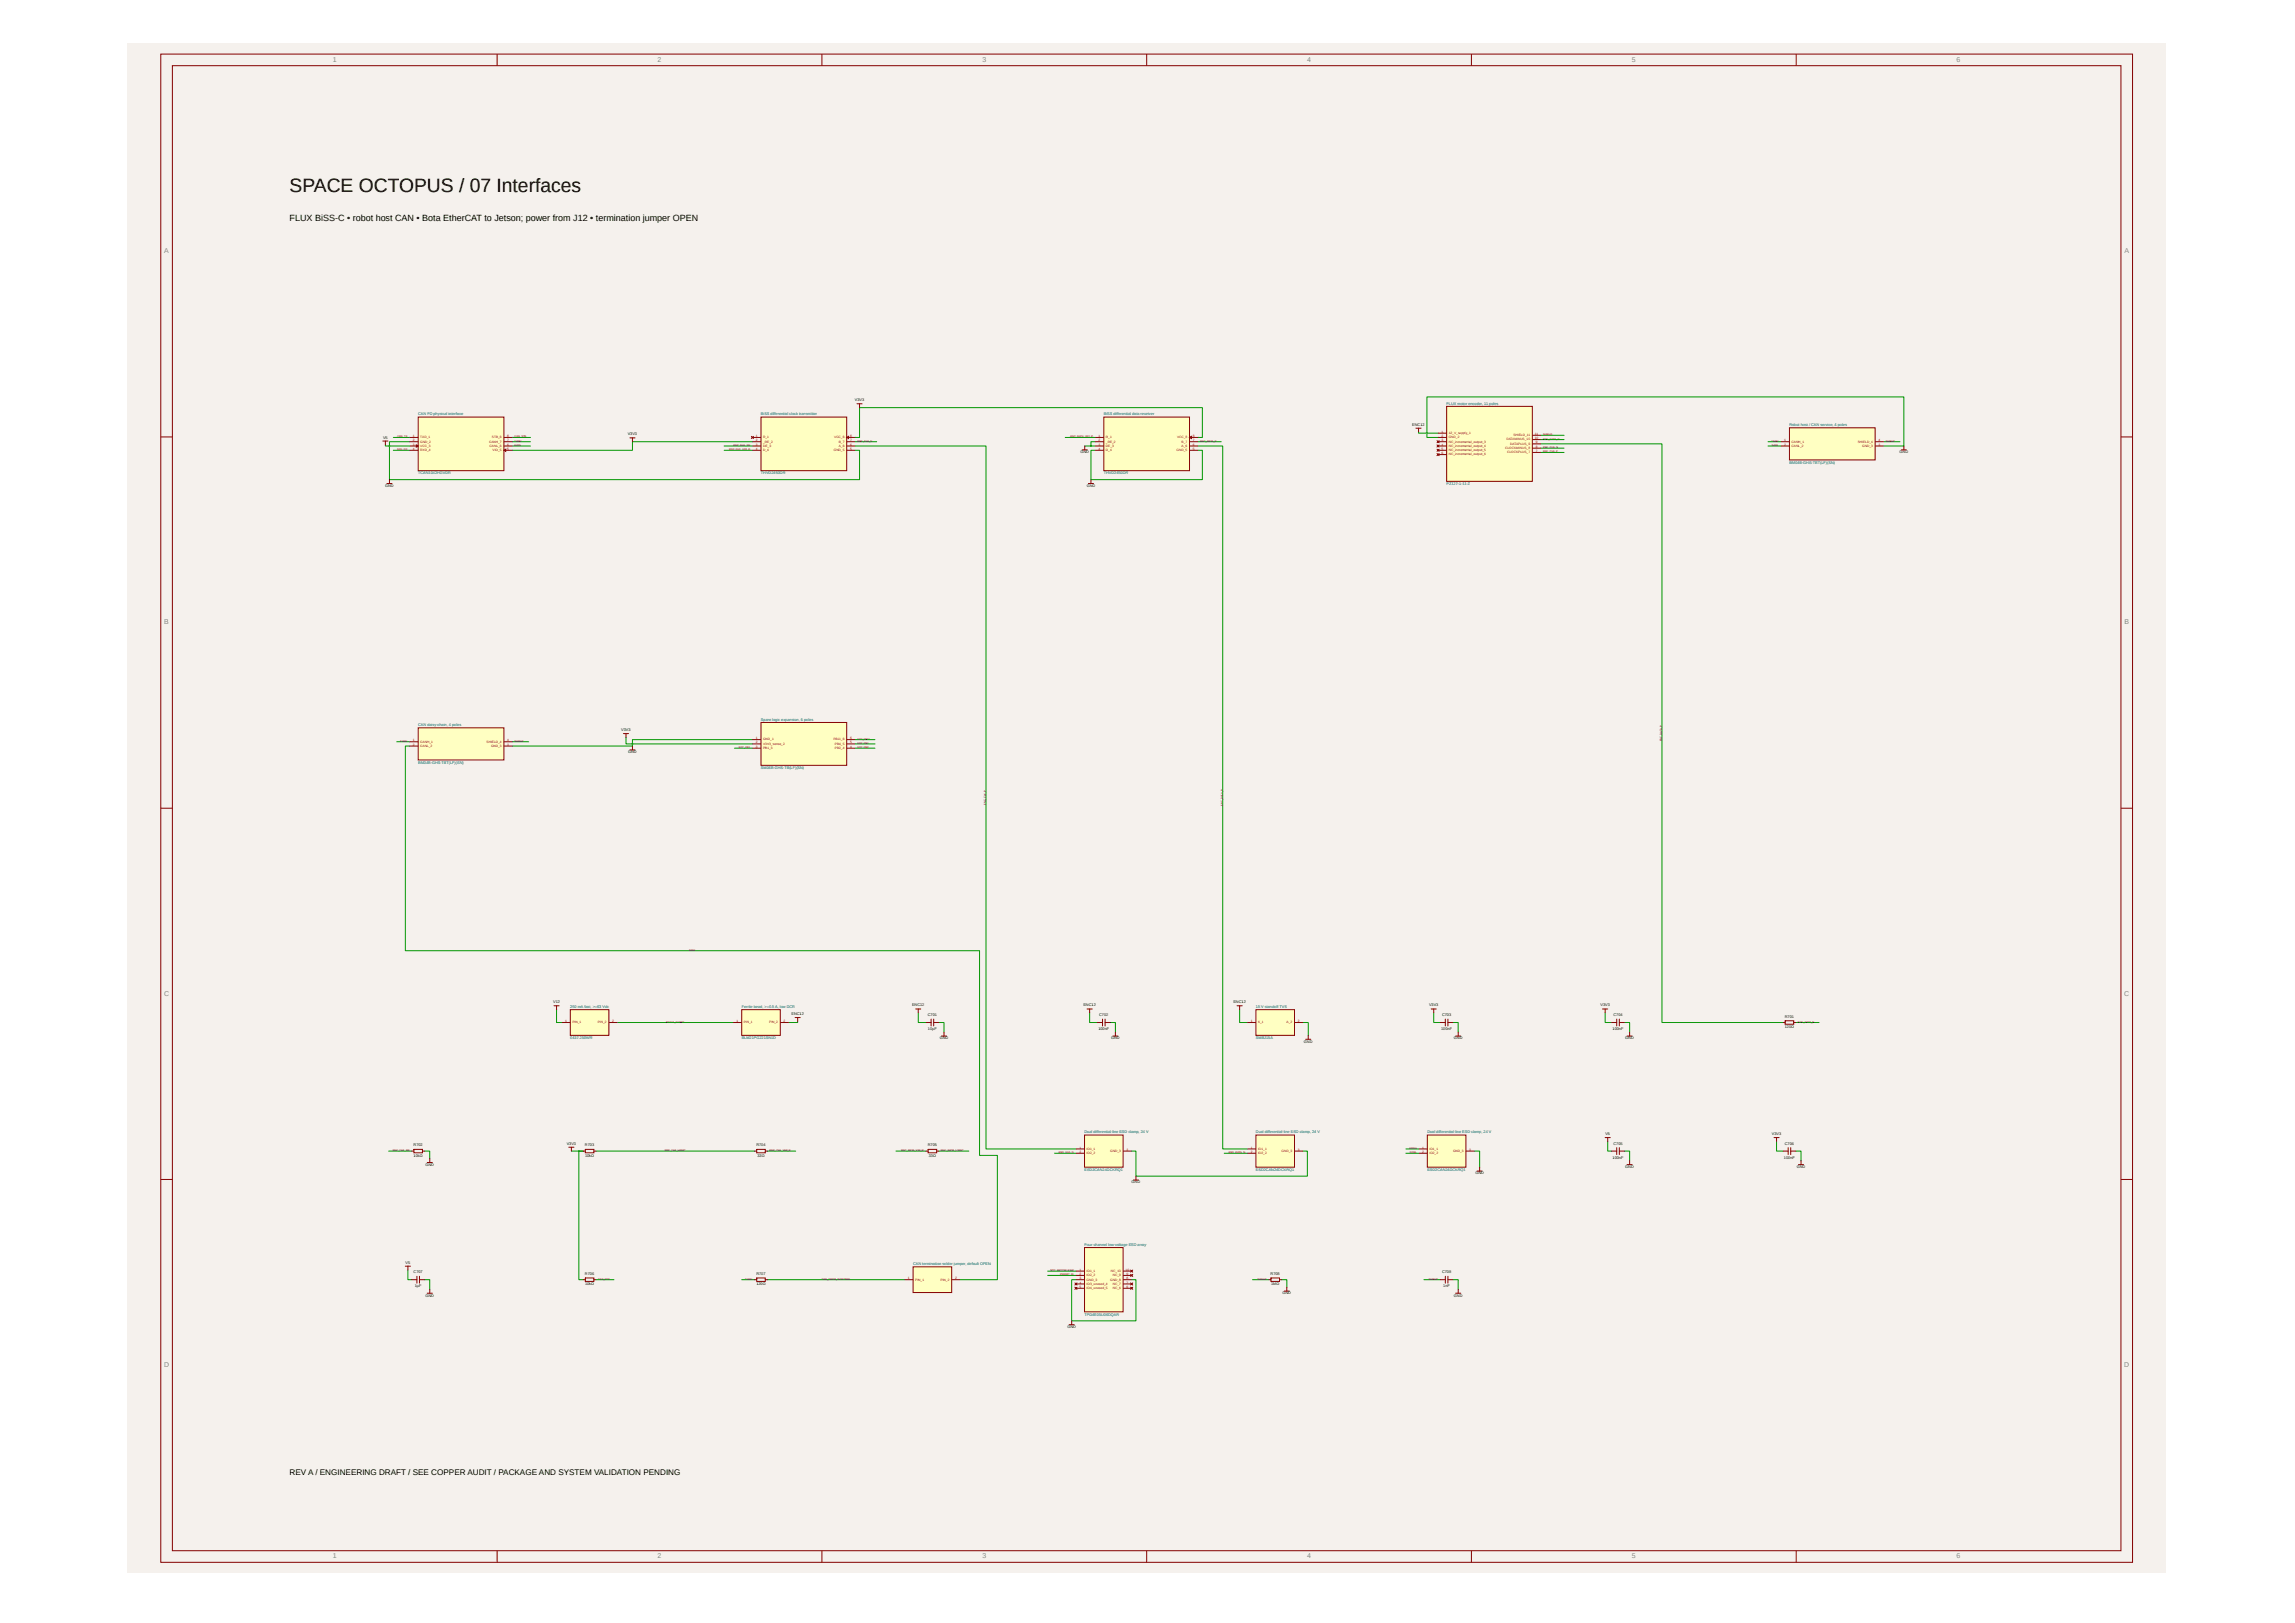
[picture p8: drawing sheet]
<svg xmlns="http://www.w3.org/2000/svg" width="420mm" height="297mm" viewBox="0 0 420 297" stroke-linecap="round" stroke-linejoin="round" font-family="sans-serif">
<defs><g id="words">
<text font-size="3.5" x="53" y="35.1">SPACE OCTOPUS / 07 Interfaces</text>
<text font-size="1.6" x="53" y="40.5">FLUX BiSS-C • robot host CAN • Bota EtherCAT to Jetson; power from J12 • termination jumper OPEN</text>
<text font-size="1.5" x="53" y="269.9">REV A / ENGINEERING DRAFT / SEE COPPER AUDIT / PACKAGE AND SYSTEM VALIDATION PENDING</text>
<g font-size="1.3" fill="#848484">
<text x="60.9" y="11.3">1</text>
<text x="120.4" y="11.3">2</text>
<text x="179.9" y="11.3">3</text>
<text x="239.3" y="11.3">4</text>
<text x="298.8" y="11.3">5</text>
<text x="358.2" y="11.3">6</text>
<text x="30.1" y="46.3">A</text>
<text x="389" y="46.3">A</text>
<text x="30.1" y="114.3">B</text>
<text x="389" y="114.3">B</text>
<text x="30" y="182.2">C</text>
<text x="388.9" y="182.2">C</text>
<text x="30" y="250.1">D</text>
<text x="388.9" y="250.1">D</text>
<text x="60.9" y="285.2">1</text>
<text x="120.4" y="285.2">2</text>
<text x="179.9" y="285.2">3</text>
<text x="239.3" y="285.2">4</text>
<text x="298.8" y="285.2">5</text>
<text x="358.2" y="285.2">6</text>
</g>
<g font-size=".7" fill="#006464">
<text x="76.6" y="76">CAN FD physical interface</text>
<text x="139.3" y="76">BiSS differential clock transmitter</text>
<text x="202.1" y="76">BiSS differential data receiver</text>
<text x="264.9" y="74">FLUX motor encoder, 11 poles</text>
<text x="327.6" y="78">Robot host / CAN service, 4 poles</text>
<text x="76.6" y="86.8">TCAN1042HGVDR</text>
<text x="139.3" y="86.8">THVD2450DR</text>
<text x="202.1" y="86.8">THVD2450DR</text>
<text x="264.9" y="88.8">PZ127-1-11-Z</text>
<text x="327.6" y="84.9">BM04B-GHS-TBT(LF)(SN)</text>
<text x="139.3" y="131.9">Spare logic expansion, 6 poles</text>
<text x="76.6" y="132.9">CAN daisy-chain, 4 poles</text>
<text x="76.6" y="139.8">BM04B-GHS-TBT(LF)(SN)</text>
<text x="139.3" y="140.8">SM06B-GHS-TB(LF)(SN)</text>
<text x="104.4" y="184.4">250 mA fast, &gt;=63 Vdc</text>
<text x="135.8" y="184.4">Ferrite bead, &gt;=0.5 A, low DCR</text>
<text x="230" y="184.4">15 V standoff TVS</text>
<text x="104.4" y="190.2">0437.250WR</text>
<text x="135.8" y="190.2">BLM21PG221SN1D</text>
<text x="230" y="190.2">SMBJ15A</text>
<text x="198.6" y="207.4">Dual differential-line ESD clamp, 24 V</text>
<text x="230" y="207.4">Dual differential-line ESD clamp, 24 V</text>
<text x="261.3" y="207.4">Dual differential-line ESD clamp, 24 V</text>
<text x="198.6" y="214.3">ESD2CAN24DCKRQ1</text>
<text x="230" y="214.3">ESD2CAN24DCKRQ1</text>
<text x="261.3" y="214.3">ESD2CAN24DCKRQ1</text>
<text x="198.6" y="228">Four-channel low-voltage ESD array</text>
<text x="167.2" y="231.5">CAN termination solder jumper, default OPEN</text>
<text x="198.6" y="240.8">TPD4E05U06DQAR</text>
</g>
<g font-size=".7" fill="#0f0f0f">
<text x="156.5" y="73.4">V3V3</text>
<text x="258.6" y="77.9">ENC12</text>
<text x="70.1" y="80.3">V5</text>
<text x="114.9" y="79.7">V3V3</text>
<text x="197.8" y="82.9">GND</text>
<text x="347.8" y="82.9">GND</text>
<text x="70.5" y="89.1">GND</text>
<text x="199" y="89.1">GND</text>
<text x="113.8" y="133.8">V3V3</text>
<text x="115" y="137.8">GND</text>
<text x="101.3" y="183.6">V12</text>
<text x="144.9" y="185.8">ENC12</text>
<text x="167" y="184.2">ENC12</text>
<text x="198.4" y="184.2">ENC12</text>
<text x="225.8" y="183.6">ENC12</text>
<text x="261.6" y="184.2">V3V3</text>
<text x="293" y="184.2">V3V3</text>
<text x="169.9" y="188.5">10µF</text>
<text x="172.1" y="190.2">GND</text>
<text x="201.1" y="188.5">100nF</text>
<text x="203.4" y="190.2">GND</text>
<text x="238.7" y="190.8">GND</text>
<text x="263.9" y="188.5">100nF</text>
<text x="266.2" y="190.2">GND</text>
<text x="295.3" y="188.5">100nF</text>
<text x="297.6" y="190.2">GND</text>
<text x="326.8" y="188.2">120Ω</text>
<text x="103.8" y="209.5">V3V3</text>
<text x="293.9" y="207.7">V5</text>
<text x="324.4" y="207.7">V3V3</text>
<text x="75.7" y="211.7">10kΩ</text>
<text x="77.9" y="213.4">GND</text>
<text x="107.1" y="211.7">10kΩ</text>
<text x="138.7" y="211.7">33Ω</text>
<text x="170.1" y="211.7">33Ω</text>
<text x="270.1" y="214.9">GND</text>
<text x="295.3" y="212">100nF</text>
<text x="297.6" y="213.7">GND</text>
<text x="326.6" y="212">100nF</text>
<text x="329" y="213.7">GND</text>
<text x="207.2" y="216.6">GND</text>
<text x="74.2" y="231.2">V5</text>
<text x="76" y="235.5">1µF</text>
<text x="77.9" y="237.3">GND</text>
<text x="107.1" y="235.2">10kΩ</text>
<text x="138.5" y="235.2">120Ω</text>
<text x="232.7" y="235.2">1MΩ</text>
<text x="234.8" y="236.9">GND</text>
<text x="264.3" y="235.5">1nF</text>
<text x="266.2" y="237.3">GND</text>
<text x="195.4" y="243">GND</text>
</g>
<g font-size=".7" fill="#f5f1ed">
<text x="169.9" y="185.9">C701</text>
<text x="201.3" y="185.9">C702</text>
<text x="264" y="185.9">C703</text>
<text x="295.4" y="185.9">C704</text>
<text x="326.8" y="186.2">R701</text>
<text x="75.7" y="209.8">R702</text>
<text x="107.1" y="209.8">R703</text>
<text x="138.5" y="209.8">R704</text>
<text x="169.9" y="209.8">R705</text>
<text x="295.4" y="209.4">C705</text>
<text x="326.8" y="209.4">C706</text>
<text x="75.7" y="233">C707</text>
<text x="107.1" y="233.3">R706</text>
<text x="138.5" y="233.3">R707</text>
<text x="232.6" y="233.3">R708</text>
<text x="264" y="233">C708</text>
</g>
<g font-size=".6" fill="#a90000">
<text x="75.6" y="80">1</text>
<text x="75.6" y="80.8">2</text>
<text x="75.6" y="81.5">3</text>
<text x="75.6" y="82.3">4</text>
<text x="77" y="80.2">TXD_1</text>
<text x="77" y="81">GND_2</text>
<text x="77" y="81.8">VCC_3</text>
<text x="77" y="82.6">RXD_4</text>
<text x="89.5" y="81">CANH_7</text>
<text x="89.6" y="81.8">CANL_6</text>
<text x="90.1" y="80.2">STB_8</text>
<text x="90.2" y="82.6">VIO_5</text>
<text x="92.9" y="82.3">5</text>
<text x="92.9" y="81.5">6</text>
<text x="92.9" y="80.8">7</text>
<text x="92.9" y="80">8</text>
<text x="138.4" y="80">1</text>
<text x="138.4" y="80.8">2</text>
<text x="138.4" y="81.5">3</text>
<text x="138.4" y="82.3">4</text>
<text x="139.7" y="80.2">R_1</text>
<text x="139.7" y="81">_RE_2</text>
<text x="139.7" y="81.8">DE_3</text>
<text x="139.7" y="82.6">D_4</text>
<text x="152.7" y="82.6">GND_5</text>
<text x="152.7" y="80.2">VCC_8</text>
<text x="153.6" y="81.8">A_6</text>
<text x="153.6" y="81">B_7</text>
<text x="155.6" y="82.3">5</text>
<text x="155.6" y="81.5">6</text>
<text x="155.6" y="80.8">7</text>
<text x="155.6" y="80">8</text>
<text x="201.2" y="80">1</text>
<text x="201.2" y="80.8">2</text>
<text x="201.2" y="81.5">3</text>
<text x="201.2" y="82.3">4</text>
<text x="202.5" y="80.2">R_1</text>
<text x="202.5" y="81">_RE_2</text>
<text x="202.5" y="81.8">DE_3</text>
<text x="202.5" y="82.6">D_4</text>
<text x="215.4" y="82.6">GND_5</text>
<text x="215.5" y="80.2">VCC_8</text>
<text x="216.4" y="81.8">A_6</text>
<text x="216.4" y="81">B_7</text>
<text x="218.4" y="82.3">5</text>
<text x="218.4" y="81.5">6</text>
<text x="218.4" y="80.8">7</text>
<text x="218.4" y="80">8</text>
<text x="263.9" y="79.2">1</text>
<text x="263.9" y="80">2</text>
<text x="263.9" y="80.8">3</text>
<text x="263.9" y="81.5">4</text>
<text x="263.9" y="82.3">5</text>
<text x="263.9" y="83.1">6</text>
<text x="265.3" y="79.4">12_V_supply_1</text>
<text x="265.3" y="80.2">GND_2</text>
<text x="265.3" y="81">NC_incremental_output_3</text>
<text x="265.3" y="81.8">NC_incremental_output_4</text>
<text x="265.3" y="82.6">NC_incremental_output_5</text>
<text x="265.3" y="83.3">NC_incremental_output_6</text>
<text x="275.6" y="82.2">CLOCKMINUS_8</text>
<text x="275.8" y="80.6">DATAMINUS_10</text>
<text x="276" y="83">CLOCKPLUS_7</text>
<text x="276.5" y="81.4">DATAPLUS_9</text>
<text x="277.1" y="79.8">SHIELD_11</text>
<text x="281" y="80.4">10</text>
<text x="281" y="79.6">11</text>
<text x="281.2" y="82.7">7</text>
<text x="281.2" y="81.9">8</text>
<text x="281.2" y="81.1">9</text>
<text x="326.7" y="80.8">1</text>
<text x="326.7" y="81.5">2</text>
<text x="328" y="81">CANH_1</text>
<text x="328" y="81.8">CANL_2</text>
<text x="340.2" y="81">SHIELD_4</text>
<text x="341" y="81.8">GND_3</text>
<text x="343.9" y="81.5">3</text>
<text x="343.9" y="80.8">4</text>
<text x="75.6" y="135.7">1</text>
<text x="75.6" y="136.4">2</text>
<text x="77" y="135.9">CANH_1</text>
<text x="77" y="136.7">CANL_2</text>
<text x="89.1" y="135.9">SHIELD_4</text>
<text x="89.9" y="136.7">GND_3</text>
<text x="92.9" y="136.4">3</text>
<text x="92.9" y="135.7">4</text>
<text x="138.4" y="135.3">1</text>
<text x="138.4" y="136.1">2</text>
<text x="138.4" y="136.8">3</text>
<text x="139.7" y="135.5">GND_1</text>
<text x="139.7" y="136.3">V3V3_sense_2</text>
<text x="139.7" y="137.1">PB1_3</text>
<text x="152.6" y="135.5">PB11_6</text>
<text x="152.9" y="137.1">PB2_4</text>
<text x="152.9" y="136.3">PB4_5</text>
<text x="155.6" y="136.8">4</text>
<text x="155.6" y="136.1">5</text>
<text x="155.6" y="135.3">6</text>
<text x="103.5" y="187">1</text>
<text x="104.8" y="187.3">PIN_1</text>
<text x="109.5" y="187.3">PIN_2</text>
<text x="112.1" y="187">2</text>
<text x="134.9" y="187">1</text>
<text x="136.2" y="187.3">PIN_1</text>
<text x="140.8" y="187.3">PIN_2</text>
<text x="143.5" y="187">2</text>
<text x="229" y="187">1</text>
<text x="230.3" y="187.3">K_1</text>
<text x="235.6" y="187.3">A_2</text>
<text x="237.6" y="187">2</text>
<text x="197.6" y="210.2">1</text>
<text x="197.6" y="211">2</text>
<text x="199" y="210.4">IO1_1</text>
<text x="199" y="211.2">IO2_2</text>
<text x="203.3" y="210.8">GND_3</text>
<text x="206.2" y="210.6">3</text>
<text x="229" y="210.2">1</text>
<text x="229" y="211">2</text>
<text x="230.3" y="210.4">IO1_1</text>
<text x="230.3" y="211.2">IO2_2</text>
<text x="234.7" y="210.8">GND_3</text>
<text x="237.6" y="210.6">3</text>
<text x="260.4" y="210.2">1</text>
<text x="260.4" y="211">2</text>
<text x="261.7" y="210.4">IO1_1</text>
<text x="261.7" y="211.2">IO2_2</text>
<text x="266" y="210.8">GND_3</text>
<text x="269" y="210.6">3</text>
<text x="197.6" y="232.5">1</text>
<text x="197.6" y="233.3">2</text>
<text x="199" y="232.8">IO1_1</text>
<text x="199" y="233.6">IO2_2</text>
<text x="203.4" y="232.8">NC_10</text>
<text x="203.7" y="233.6">NC_9</text>
<text x="206.1" y="232.5">10</text>
<text x="206.2" y="233.3">9</text>
<text x="166.2" y="234.1">1</text>
<text x="167.6" y="234.3">PIN_1</text>
<text x="172.2" y="234.3">PIN_2</text>
<text x="174.9" y="234.1">2</text>
<text x="197.6" y="234.1">3</text>
<text x="197.6" y="234.9">4</text>
<text x="197.6" y="235.7">5</text>
<text x="199" y="234.3">GND_3</text>
<text x="199" y="235.1">IO3_unused_4</text>
<text x="199" y="235.9">IO4_unused_5</text>
<text x="203.3" y="234.3">GND_8</text>
<text x="203.7" y="235.9">NC_6</text>
<text x="203.7" y="235.1">NC_7</text>
<text x="206.2" y="235.7">6</text>
<text x="206.2" y="234.9">7</text>
<text x="206.2" y="234.1">8</text>
</g>
<g font-size=".5" fill="#840000">
<text x="72.7" y="82.4">CAN_RX</text>
<text x="72.8" y="80">CAN_TX</text>
<text x="94.2" y="81.6">CANL</text>
<text x="94.2" y="80.8">CANH</text>
<text x="94.2" y="80">CAN_STB</text>
<text x="133.5" y="82.4">ENC_CLK_U18_D</text>
<text x="134.3" y="81.6">ENC_CLK_EN</text>
<text x="157" y="80.8">ENC_CLK_N</text>
<text x="196" y="80">ENC_DATA_U20_R</text>
<text x="219.8" y="80.8">ENC_DATA_N</text>
<text x="282.5" y="82.8">ENC_CLK_P</text>
<text x="282.5" y="82">ENC_CLK_N</text>
<text x="282.5" y="80.4">ENC_DATA_N</text>
<text x="282.5" y="79.7">SHIELD</text>
<text x="324.3" y="80.8">CANH</text>
<text x="324.4" y="81.6">CANL</text>
<text x="345.3" y="80.8">SHIELD</text>
<text x="73.3" y="135.7">CANH</text>
<text x="94.2" y="135.7">SHIELD</text>
<text x="135.3" y="136.9">EXP_PB1</text>
<text x="157" y="136.9">EXP_PB2</text>
<text x="157" y="136.1">EXP_PB4</text>
<text x="157" y="135.3">EXP_PB11</text>
<text x="304.3" y="135.7" transform="rotate(-90 304.3 135.7)">ENC_DATA_P</text>
<text x="180.5" y="147.3" transform="rotate(-90 180.5 147.3)">ENC_CLK_P</text>
<text x="223.9" y="147.4" transform="rotate(-90 223.9 147.4)">ENC_DATA_P</text>
<text x="126.2" y="174">CANL</text>
<text x="122" y="187.1">ENC12_FUSED</text>
<text x="329.2" y="187.1">ENC_DATA_N</text>
<text x="71.9" y="210.7">ENC_CLK_EN</text>
<text x="121.7" y="210.7">ENC_CLK_LOGIC</text>
<text x="140.9" y="210.7">ENC_CLK_U18_D</text>
<text x="165" y="210.7">ENC_DATA_U20_R</text>
<text x="172.3" y="210.7">ENC_DATA_LOGIC</text>
<text x="193.9" y="211">ENC_CLK_N</text>
<text x="225" y="211">ENC_DATA_N</text>
<text x="258" y="210.3">CANH</text>
<text x="258.1" y="211">CANL</text>
<text x="192.3" y="232.6">NTC_MOTOR_RAW</text>
<text x="194.1" y="233.4">PERMIT_IN</text>
<text x="109.5" y="234.2">CAN_STB</text>
<text x="136.4" y="234.2">CANH</text>
<text x="150.5" y="234.2">CAN_TERM_JUNCTION</text>
<text x="230.2" y="234.2">SHIELD</text>
<text x="261.6" y="234.2">SHIELD</text>
</g>
</g></defs>
<path d="M23.3 7.9h373.3v280h-373.3z" fill="#f5f1ed"/>
<g fill="none" stroke="#840000" stroke-width=".18">
<path d="M29.4 9.9h361.1v276h-361.1zM31.6 12h356.7v271.8h-356.7zM91 9.9v2.1M150.5 9.9v2.1M209.9 9.9v2.1M269.4 9.9v2.1M328.9 9.9v2.1M29.4 80h2.2M388.3 80h2.2M29.4 147.9h2.2M388.3 147.9h2.2M29.4 215.8h2.2"/>
<path d="M388.3 215.8h2.2M91 283.8v2.1M150.5 283.8v2.1M209.9 283.8v2.1M269.4 283.8v2.1M328.9 283.8v2.1"/>
</g>
<g fill="none" stroke="#009600" stroke-width=".18">
<path d="M259.7 79.1v.2h1.4M261.4 79.3h1.9M282.1 79.7h4.3M70.6 81.4v.2h.6M71.5 81.6h3.5M72 80.1h3M72 82.4h3M75 80.8h-3.7v7h86.1v-5.4h-.8M93.8 81.6h3.3M93.8 80.1h3.3M93.8 80.8h3.3M132.6 81.6h5.2"/>
<path d="M132.6 82.4h5.2M137.8 80.8h-22v1.6h-22M156.6 80.1h.8v-5.5h62.7v5.5h-.7M156.6 81.6h23.9v128.7h16.5M156.6 80.8h3.9M195 80.1h5.5M198.6 81.6h1.1M200.5 80.8h-.8v.8h.8M200.5 82.4h-.8v5.4h20.4v-5.4h-.7M219.4 81.6h4.5v128.7h4.5M219.4 80.8h4.2M263.3 80.1h-2v-7.5h87.3v9h-3.7"/>
<path d="M282.1 81.2h22.2v105.9h22.2M282.1 82.8h4.3M282.1 82h4.3M282.1 80.4h4.3M323.7 81.6h2.4M323.7 80.8h2.4M344.9 80.8h3M72.6 135.7h2.4M75 136.5h-.8v37.5h105.2v37.4h3.2v22.8h-6.8M93.8 135.7h3M114.6 135v1.1h1M115.9 136.1h21.9"/>
<path d="M134.5 136.9h3.3M137.8 135.4h-22v1.1h-22M156.6 136.1h3.6M156.6 136.9h3.6M156.6 135.4h3.6M101.9 184.8v2.3h1M113.1 187.1h21.1M146 186.9v.2h-1.6M168.1 185.4v1.7h1.4M171.9 187.1h.9v1.8M199.5 185.4v1.7h1.4M203.3 187.1h.9v1.8"/>
<path d="M227 184.8v2.3h1.4M238.6 187.1h.9v2.4M262.5 185.4v1.7h1.2M266 187.1h1v1.8M293.9 185.4v1.7h1.2M297.4 187.1h1v1.8M328.8 187.1h4.2M71.2 210.7h4.2M77.7 210.7h1v1.3M104.6 210.7h2.2h-.8v23.5h.8M109.1 210.7h29.1M140.5 210.7h5.2"/>
<path d="M164 210.7h5.5M171.9 210.7h5.5M193.1 211h3.9M207.2 210.7h.8v4.5h31.4v-4.5h-.8M224.1 211h4.3M257.4 211h2.4M257.4 210.3h2.4M270 210.7h.9v2.9M294.4 208.9v1.8h.7M297.4 210.7h1v1.7M325.3 208.9v1.8h1.2M328.8 210.7h1v1.7"/>
<path d="M74.7 232.4v1.8h.7M77.7 234.2h1v1.8M109.1 234.2h3.3M135.8 234.2h2.4M140.5 234.2h25.1M191.8 232.6h5.2M191.8 233.4h5.2M197 234.2h-.8v7.5h11.8v-7.5h-.8M229.3 234.2h3M234.7 234.2h.9v1.4M260.7 234.2h3M266 234.2h1v1.8"/>
</g>
<g fill="#009600">
<circle cx="199.7" cy="81.6" r=".12"/>
<circle cx="106" cy="210.7" r=".12"/>
</g>
<path d="M71.2 81.6l.1-.1 .2 .1" fill="none" stroke="#f5f1ed" stroke-width=".18"/>
<path d="M71.2 81.6l.1-.1 .2 .1" fill="none" stroke="#009600" stroke-width=".18"/>
<circle cx="106" cy="210.7" r=".12" fill="#009600"/>
<path d="M261.1 79.3l.2-.1 .1 .1M115.6 136.1l.2-.1 .1 .1" fill="none" stroke="#f5f1ed" stroke-width=".18"/>
<path d="M261.1 79.3l.2-.1 .1 .1M115.6 136.1l.2-.1 .1 .1" fill="none" stroke="#009600" stroke-width=".18"/>
<path d="M76.6 76.3h15.7v9.8h-15.7z" fill="#ffffc2"/>
<path d="M76.6 76.3h15.7v9.8h-15.7zM75 80.1h1.6M75 80.8h1.6M75 81.6h1.6" fill="none" stroke="#840000" stroke-width=".18"/>
<path d="M76.2 81.4l.4 .2-.4 .2z" fill="#fff"/>
<path d="M75 82.4h1.6M76.2 81.4l.4 .2-.4 .2zM92.3 82.4h1.5" fill="none" stroke="#840000" stroke-width=".18"/>
<path d="M92.3 82.4l.3-.2v.4z" fill="#fff"/>
<path d="M92.3 82.4l.3-.2v.4zM92.3 81.6h1.5M92.3 80.8h1.5M92.3 80.1h1.5" fill="none" stroke="#840000" stroke-width=".18"/>
<path d="M139.3 76.3h15.7v9.8h-15.7z" fill="#ffffc2"/>
<path d="M139.3 76.3h15.7v9.8h-15.7zM137.8 80.1h1.5M137.8 80.8h1.5M137.8 81.6h1.5M137.8 82.4h1.5M155 80.1h1.6M155 80.8h1.6M155 81.6h1.6M155 82.4h1.6" fill="none" stroke="#840000" stroke-width=".18"/>
<path d="M155 80.1l.4-.2v.3z" fill="#fff"/>
<path d="M155 80.1l.4-.2v.3z" fill="none" stroke="#840000" stroke-width=".18"/>
<path d="M202.1 76.3h15.7v9.8h-15.7z" fill="#ffffc2"/>
<path d="M202.1 76.3h15.7v9.8h-15.7zM200.5 80.1h1.6M200.5 80.8h1.6M200.5 81.6h1.6M200.5 82.4h1.6M217.8 80.1h1.6M217.8 80.8h1.6M217.8 81.6h1.6M217.8 82.4h1.6" fill="none" stroke="#840000" stroke-width=".18"/>
<path d="M217.8 80.1l.3-.2v.3z" fill="#fff"/>
<path d="M217.8 80.1l.3-.2v.3z" fill="none" stroke="#840000" stroke-width=".18"/>
<path d="M264.9 74.4h15.7v13.7h-15.7z" fill="#ffffc2"/>
<path d="M263.3 79.3h1.6M264.9 74.4h15.7v13.7h-15.7zM280.6 79.7h1.5M263.3 80.1h1.6M263.3 80.8h1.6M263.3 81.6h1.6M263.3 82.4h1.6M263.3 83.2h1.6M280.6 82.8h1.5M280.6 82h1.5M280.6 81.2h1.5M280.6 80.4h1.5" fill="none" stroke="#840000" stroke-width=".18"/>
<path d="M104.4 184.8h7.1v4.7h-7.1z" fill="#ffffc2"/>
<path d="M102.9 187.1h1.5M104.4 184.8h7.1v4.7h-7.1zM111.5 187.1h1.6" fill="none" stroke="#840000" stroke-width=".18"/>
<path d="M135.8 184.8h7.1v4.7h-7.1z" fill="#ffffc2"/>
<path d="M134.2 187.1h1.6M135.8 184.8h7.1v4.7h-7.1zM142.9 187.1h1.5M169.5 187.1h1M170.5 186.5v1.2M171 187.1h.9M171 186.5v1.2M200.9 187.1h1M201.9 186.5v1.2M202.3 187.1h1M202.3 186.5v1.2" fill="none" stroke="#840000" stroke-width=".18"/>
<path d="M230 184.8h7v4.7h-7z" fill="#ffffc2"/>
<g fill="none" stroke="#840000" stroke-width=".18">
<path d="M228.4 187.1h1.6M230 184.8h7v4.7h-7zM237 187.1h1.6M263.7 187.1h.9M264.6 186.5v1.2M265.1 187.1h.9M265.1 186.5v1.2M295.1 187.1h.9M296 186.5v1.2M296.5 187.1h.9M296.5 186.5v1.2M326.5 187.1h.4"/>
<path d="M326.9 186.8h1.5v.6h-1.5zM328.4 187.1h.4M75.4 210.7h.4M75.8 210.3h1.6v.7h-1.6zM77.4 210.7h.3M106.8 210.7h.4M107.2 210.3h1.5v.7h-1.5zM108.7 210.7h.4M138.2 210.7h.3M138.5 210.3h1.6v.7h-1.6zM140.1 210.7h.4M169.5 210.7h.4"/>
<path d="M169.9 210.3h1.6v.7h-1.6zM171.5 210.7h.4"/>
</g>
<path d="M198.6 207.7h7v5.9h-7z" fill="#ffffc2"/>
<path d="M197 210.3h1.6M197 211h1.6M198.6 207.7h7v5.9h-7zM205.6 210.7h1.6" fill="none" stroke="#840000" stroke-width=".18"/>
<path d="M230 207.7h7v5.9h-7z" fill="#ffffc2"/>
<path d="M228.4 210.3h1.6M228.4 211h1.6M230 207.7h7v5.9h-7zM237 210.7h1.6" fill="none" stroke="#840000" stroke-width=".18"/>
<path d="M261.3 207.7h7.1v5.9h-7.1z" fill="#ffffc2"/>
<path d="M259.8 210.3h1.5M259.8 211h1.5M261.3 207.7h7.1v5.9h-7.1zM268.4 210.7h1.6" fill="none" stroke="#840000" stroke-width=".18"/>
<path d="M327.6 78.3h15.7v5.9h-15.7z" fill="#ffffc2"/>
<path d="M327.6 78.3h15.7v5.9h-15.7zM326.1 80.8h1.5M326.1 81.6h1.5M343.3 80.8h1.6M343.3 81.6h1.6" fill="none" stroke="#840000" stroke-width=".18"/>
<path d="M76.6 133.2h15.7v5.9h-15.7z" fill="#ffffc2"/>
<g fill="none" stroke="#840000" stroke-width=".18">
<path d="M75 135.7h1.6M75 136.5h1.6M76.6 133.2h15.7v5.9h-15.7zM92.3 135.7h1.5M92.3 136.5h1.5M295.1 210.7h.9M296 210v1.3M296.5 210.7h.9M296.5 210v1.3M326.5 210.7h.9M327.4 210v1.3M327.9 210.7h.9"/>
<path d="M327.9 210v1.3M75.4 234.2h.9M76.3 233.6v1.2M76.8 234.2h.9M76.8 233.6v1.2M106.8 234.2h.4M107.2 233.9h1.5v.6h-1.5zM108.7 234.2h.4M138.2 234.2h.3M138.5 233.9h1.6v.6h-1.6zM140.1 234.2h.4"/>
</g>
<path d="M167.2 231.8h7v4.7h-7z" fill="#ffffc2"/>
<path d="M165.6 234.2h1.6M167.2 231.8h7v4.7h-7zM174.2 234.2h1.6" fill="none" stroke="#840000" stroke-width=".18"/>
<path d="M198.6 228.3h7v11.8h-7z" fill="#ffffc2"/>
<g fill="none" stroke="#840000" stroke-width=".18">
<path d="M197 232.6h1.6M197 233.4h1.6M197 234.2h1.6M197 235h1.6M197 235.8h1.6M198.6 228.3h7v11.8h-7zM205.6 232.6h1.6M205.6 233.4h1.6M205.6 234.2h1.6M205.6 235h1.6M205.6 235.8h1.6M232.3 234.2h.4"/>
<path d="M232.7 233.9h1.6v.6h-1.6zM234.3 234.2h.4M263.7 234.2h.9M264.6 233.6v1.2M265.1 234.2h.9M265.1 233.6v1.2"/>
</g>
<path d="M139.3 132.2h15.7v7.9h-15.7z" fill="#ffffc2"/>
<g fill="none" stroke="#840000" stroke-width=".18">
<path d="M137.6 79.9l.4 .3M138 79.9l-.4 .3M156.9 73.9h1M157.4 73.9v.7M259.3 78.4h.9M259.7 78.4v.7M70.1 80.7h.9M70.6 80.7v.7M70.8 88.5h1M71.3 87.8v.7M115.3 80.1h1M115.8 80.1v.7"/>
<path d="M198.1 82.3h1M198.6 81.6v.7M199.3 88.5h.9M199.7 87.8v.7M263.1 80.6l.4 .4M263.1 81.4l.4 .4M263.1 82.2l.4 .4M263.1 83l.4 .4M263.5 80.6l-.4 .4M263.5 81.4l-.4 .4M263.5 82.2l-.4 .4M263.5 83l-.4 .4"/>
<path d="M348.1 82.3h1M348.6 81.6v.7M114.1 134.2h1M114.6 134.2v.8M115.3 137.2h1M115.8 136.5v.7M137.8 135.4h1.5M137.8 136.1h1.5M137.8 136.9h1.5M139.3 132.2h15.7v7.9h-15.7zM155 135.4h1.6M155 136.1h1.6"/>
<path d="M155 136.9h1.6M101.4 184.1h1M101.9 184.1v.7M145.6 186.2h.9M146 186.2v.7M167.7 184.6h.9M168.1 184.6v.8M172.4 189.6h.9M172.8 188.9v.7M199 184.6h1M199.5 184.6v.8M203.8 189.6h.9"/>
<path d="M204.2 188.9v.7M226.5 184.1h.9M227 184.1v.7M239.1 190.2h.9M239.5 189.5v.7M262 184.6h1M262.5 184.6v.8M266.5 189.6h1M267 188.9v.7M293.4 184.6h1M293.9 184.6v.8M297.9 189.6h.9"/>
<path d="M298.4 188.9v.7M78.2 212.7h1M78.7 212v.7M104.1 209.9h1M104.6 209.9v.8M207.5 215.9h1M208 215.2v.7M270.4 214.3h1M270.9 213.6v.7M293.9 208.2h.9M294.4 208.2v.7M297.9 213.1h.9"/>
<path d="M298.4 212.4v.7M324.8 208.2h.9M325.3 208.2v.7M329.3 213.1h.9M329.8 212.4v.7M74.2 231.7h1M74.7 231.7v.7M78.2 236.7h1M78.7 236v.7M196.8 234.8l.4 .4M196.8 235.6l.4 .4M197.2 234.8l-.4 .4"/>
<path d="M197.2 235.6l-.4 .4M207 235.6l.4 .4M207 234.8l.4 .4M207 233.2l.4 .4M207 232.4l.4 .4M207.4 235.6l-.4 .4M207.4 234.8l-.4 .4M207.4 233.2l-.4 .4M207.4 232.4l-.4 .4M235.1 236.3h1M235.6 235.6v.7M266.5 236.7h1"/>
<path d="M267 236v.7M195.7 242.4h1M196.2 241.7v.7"/>
</g>
<use href="#words"/>
</svg>
